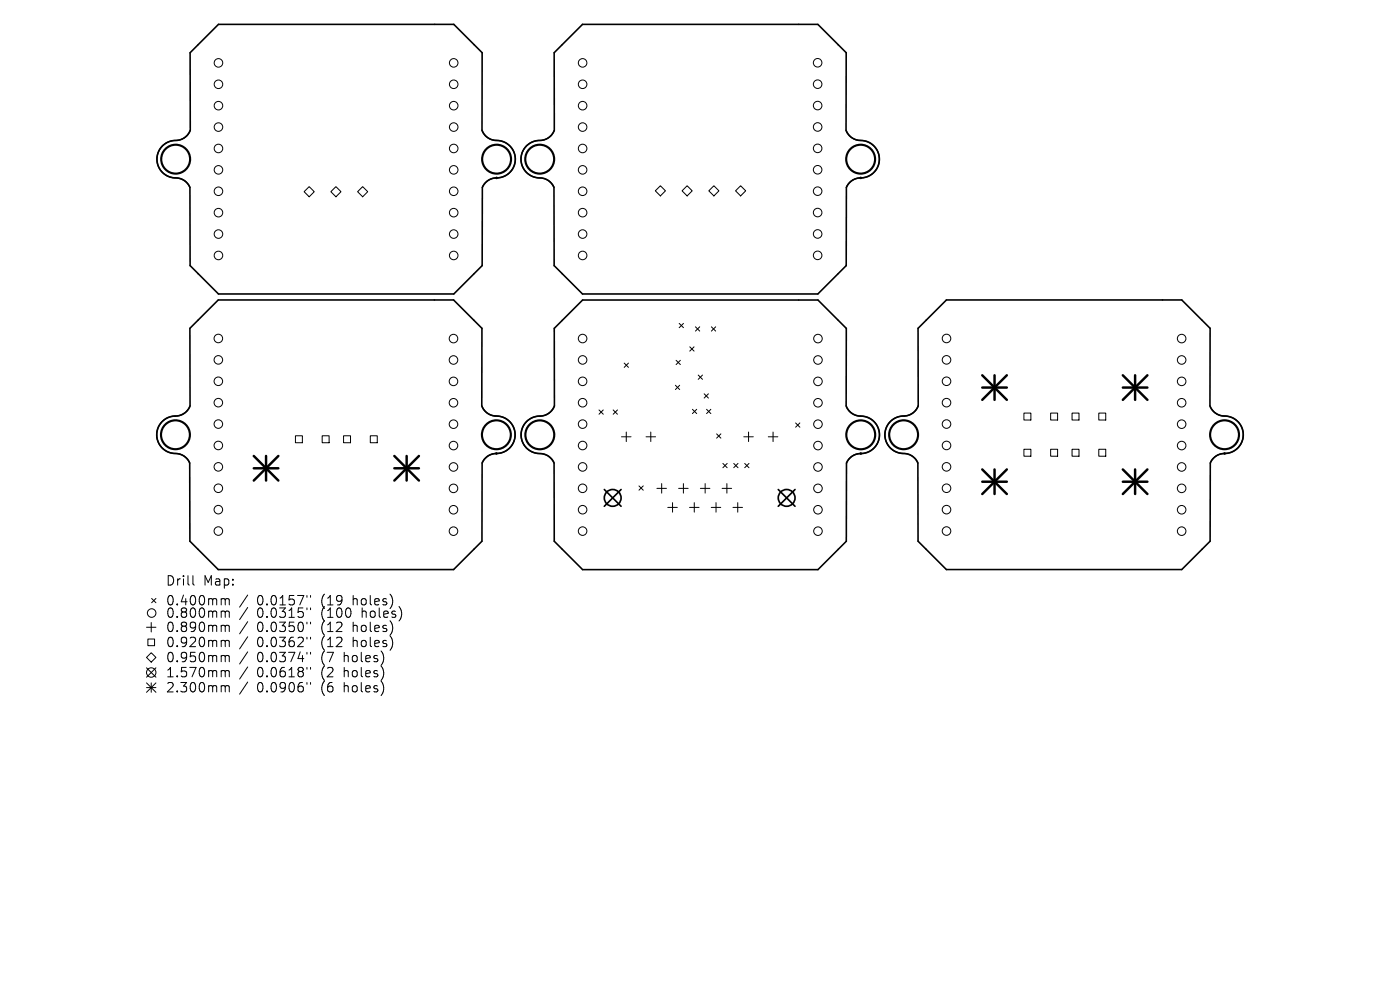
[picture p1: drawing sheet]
<svg xmlns="http://www.w3.org/2000/svg" width="297mm" height="210mm" viewBox="0 0 297 210" stroke-linecap="round" stroke-linejoin="round" font-family="sans-serif">
<defs><g id="words">
<g font-size="2.8">
<text x="35.1" y="124.5">Drill</text>
<text x="43.1" y="124.5">Map:</text>
<text x="35.1" y="128.7">0.400mm</text>
<text x="35.1" y="131.3">0.800mm</text>
<text x="54.5" y="128.7">0.0157&quot;</text>
<text x="54.5" y="131.3">0.0315&quot;</text>
<text x="68.3" y="128.7">(19</text>
<text x="68.3" y="131.3">(100</text>
<text x="75.1" y="128.7">holes)</text>
<text x="77" y="131.3">holes)</text>
<text x="35.1" y="134.4">0.890mm</text>
<text x="35.1" y="137.6">0.920mm</text>
<text x="54.5" y="134.4">0.0350&quot;</text>
<text x="54.5" y="137.6">0.0362&quot;</text>
<text x="68.3" y="134.4">(12</text>
<text x="68.3" y="137.6">(12</text>
<text x="75.1" y="134.4">holes)</text>
<text x="75.1" y="137.6">holes)</text>
<text x="35.1" y="140.8">0.950mm</text>
<text x="35.1" y="144">1.570mm</text>
<text x="54.5" y="140.8">0.0374&quot;</text>
<text x="54.5" y="144">0.0618&quot;</text>
<text x="68.3" y="140.8">(7</text>
<text x="68.3" y="144">(2</text>
<text x="73.2" y="140.8">holes)</text>
<text x="73.2" y="144">holes)</text>
<text x="35.1" y="147.2">2.300mm</text>
<text x="54.5" y="147.2">0.0906&quot;</text>
<text x="68.3" y="147.2">(6</text>
<text x="73.2" y="147.2">holes)</text>
</g>
</g></defs>
<path d="M40.3 11.2l6-6h50l6 6v16.4a3.6 3.6 0 0 0 3.7 2.3 4 4 0 0 1 3.3 4.5 4 4 0 0 1-4.4 3.4l-.9 .2-.7 .5-1 1.3v16.5l-6 6.1h-50l-6-6.1v-16.5a3.6 3.6 0 0 0-3.7-2.1 4 4 0 0 1-3.2-4.6 4 4 0 0 1 4.5-3.4l1.4-.6 .6-.7 .5-.8zM123.6 5.2h49.9l6 6v16.4a3.6 3.6 0 0 0 3.8 2.3 4 4 0 0 1 3.2 4.5 4 4 0 0 1-4.4 3.4l-1.4 .6-.7 .6-.4 .8-.1 16.5-6 6.1h-49.9l-6-6.1-.1-16.5a3.6 3.6 0 0 0-3.7-2.1 4 4 0 0 1-3.2-4.6 4 4 0 0 1 4.5-3.4l1.4-.6 .7-.7 .4-.8v-16.4zM46.3 63.6h49.9l6 6v16.5a3.6 3.6 0 0 0 3.8 2.2 4 4 0 0 1 3.2 4.5 4 4 0 0 1-4.3 3.4l-1.5 .6-.7 .6-.4 .8-.1 16.6-6 6h-49.9l-6-6-.1-16.6a3.6 3.6 0 0 0-3.7-2.1 4 4 0 0 1-3.2-4.6 4 4 0 0 1 4.5-3.3l.9-.3 .7-.5 .9-1.3v-16.5zM123.6 63.6h49.9l6 6.1v16.4a3.6 3.6 0 0 0 3.8 2.2 4 4 0 0 1 3.2 4.5 4 4 0 0 1-4.3 3.4l-1.5 .6-.7 .6-.4 .8-.1 16.6-6 6h-49.9l-6-6-.1-16.6a3.6 3.6 0 0 0-3.7-2 4 4 0 0 1-3.2-4.6 4 4 0 0 1 4.5-3.4l1.5-.6 .6-.7 .4-.8v-16.4zM194.8 69.6l6-6h49.9l6 6v16.5a3.6 3.6 0 0 0 3.8 2.2 4 4 0 0 1 3.2 4.5 4 4 0 0 1-4.4 3.4l-.8 .3-.8 .5-.9 1.2-.1 16.6-6 6h-49.9l-6-6-.1-16.6a3.6 3.6 0 0 0-3.7-2.1 4 4 0 0 1-3.2-4.6 4 4 0 0 1 4.5-3.3l1.4-.7 .7-.6 .4-.8z" fill="none" stroke="#000" stroke-width=".34"/>
<g fill="#000" stroke="#000" stroke-width=".21">
<circle cx="105.4" cy="37.7" r=".17"/>
<circle cx="182.6" cy="37.7" r=".17"/>
<circle cx="105.3" cy="96.2" r=".17"/>
<circle cx="182.6" cy="96.2" r=".17"/>
<circle cx="259.8" cy="96.2" r=".17"/>
</g>
<g fill="none" stroke="#000" stroke-width=".45">
<circle cx="37.3" cy="33.8" r="3.1"/>
<circle cx="105.4" cy="33.8" r="3.1"/>
<circle cx="114.5" cy="33.8" r="3.1"/>
<circle cx="182.6" cy="33.8" r="3.1"/>
<circle cx="37.2" cy="92.2" r="3.1"/>
<circle cx="105.3" cy="92.2" r="3.1"/>
<circle cx="114.5" cy="92.2" r="3.1"/>
<circle cx="182.6" cy="92.2" r="3.1"/>
<circle cx="191.7" cy="92.2" r="3.1"/>
<circle cx="259.8" cy="92.2" r="3.1"/>
</g>
<g fill="none" stroke="#000" stroke-width=".21">
<path d="M132.4 77l.9 .9M133.3 77l-.9 .9M143.4 76.4l.9 .9M144.1 68.6l.9 .9M144.3 76.4l-.9 .9M145 68.6l-.9 .9M146.3 73.6l.9 .9M147.2 73.6l-.9 .9M147.5 69.3l.9 .9M148.1 79.6l.9 .9M148.4 69.3l-.9 .9M149 79.6l-.9 .9"/>
<path d="M150.9 69.3l.9 .9M151.8 69.3l-.9 .9M62.7 92.4h1.4v1.5h-1.4zM68.3 92.4h1.5v1.5h-1.5zM72.9 92.4h1.5v1.5h-1.5zM78.6 92.4h1.4v1.5h-1.4zM127.1 87l.9 .9M128 87l-.9 .9M130.1 87l.9 .9M131 87l-.9 .9M131.9 92.7h2M132.9 91.6v2.1"/>
<path d="M137 92.7h2.1M138.1 91.6v2.1M143.3 81.7l.9 .9M144.2 81.7l-.9 .9M146.9 86.8l.9 .9M147.8 86.8l-.9 .9M149.4 83.5l.9 .9M149.9 86.8l.9 .9M150.3 83.5l-.9 .9M150.8 86.8l-.9 .9M152 92l.9 .9M152.9 92l-.9 .9"/>
<path d="M153.4 98.3l.9 .9M154.3 98.3l-.9 .9M155.7 98.3l.9 .9M156.6 98.3l-.9 .9M157.8 92.7h2M158 98.3l.9 .9M158.8 91.6v2.1M158.9 98.3l-.9 .9M163 92.7h2M164 91.6v2.1M168.8 89.7l.9 .9M169.7 89.7l-.9 .9"/>
<path d="M217.2 87.6h1.5v1.5h-1.5zM217.2 95.3h1.5v1.5h-1.5zM222.9 87.6h1.5v1.5h-1.5zM222.9 95.3h1.5v1.5h-1.5zM227.4 87.6h1.5v1.5h-1.5zM227.4 95.3h1.5v1.5h-1.5zM233.1 87.6h1.5v1.5h-1.5zM233.1 95.3h1.5v1.5h-1.5zM135.6 103.1l.9 .9M136.5 103.1l-.9 .9M139.4 103.6h2M140.4 102.6v2"/>
<path d="M141.7 107.6h2M142.7 106.6v2M144 103.6h2M145 102.6v2M146.3 107.6h2M147.3 106.6v2M148.6 103.6h2M149.6 102.6v2M150.9 107.6h2M151.9 106.6v2M153.2 103.6h2M154.2 102.6v2"/>
<path d="M155.5 107.6h2M156.5 106.6v2M31.1 139.5l1-1 1 1-1 1zM31.1 133.1h2M31.4 135.6h1.4v1.4h-1.4zM32.1 132.1v2M32.2 127l.9 .9M33.1 127l-.9 .9M40.9 122.1v1.7l.3 .3M47.2 127l.5 .1 .1 .2M47.2 129.6h.3l.3 .3M47.2 132.6l.5 .1 .1 .2"/>
<path d="M47.2 135.8l.5 .1 .1 .2M47.2 139l.5 .1 .1 .2M47.8 139.3l.3-.3 .4 .1 .1 1.3M47.8 127.3l.3-.3 .4 .1 .1 1.2M47.8 127.3v1M47.8 129.9v1.1M47.8 132.9v1.1M47.8 136.1v1.1M47.8 139.3v1.1M47.8 129.9l.3-.3 .4 .1 .1 1.3M47.8 132.9l.3-.3 .4 .1 .1 1.3M47.8 136.1l.3-.3 .4 .1 .1 1.3"/>
<path d="M52.5 126.2l-1.7 2.6M52.5 128.9l-1.7 2.5M52.5 131.9l-1.7 2.6M52.5 135.1l-1.7 2.6M52.5 138.3l-1.7 2.6M65.1 126.3v.4M65.1 129v.3M65.1 132v.4M65.1 135.2v.4M65.1 138.4v.4M65.9 126.3v.4M65.9 129v.3"/>
<path d="M65.9 132v.4M65.9 135.2v.4M65.9 138.4v.4M31.1 141.7l2 2M31.1 144.9l2 2M31.1 145.9h2M32.1 144.9v2M33.1 141.7l-2 2M33.1 144.9l-2 2M47.2 142.2l.5 .1 .1 .2M47.2 145.4h.3l.3 .3M47.8 142.5v1.1"/>
<path d="M47.8 145.7v1.1M47.8 142.5l.3-.3 .4 .1 .1 1.3M47.8 145.7l.3-.3 .4 .1 .1 1.3M52.5 141.5l-1.7 2.6M52.5 144.7l-1.7 2.6M65.1 141.6v.4M65.1 144.8v.4M65.9 141.6v.4M65.9 144.8v.4"/>
<circle cx="46.3" cy="17.9" r=".91"/>
<circle cx="46.3" cy="13.3" r=".91"/>
<circle cx="96.3" cy="13.3" r=".91"/>
<circle cx="96.3" cy="17.9" r=".91"/>
<circle cx="123.6" cy="13.3" r=".91"/>
<circle cx="123.6" cy="17.9" r=".91"/>
<circle cx="173.5" cy="13.3" r=".91"/>
<circle cx="173.5" cy="17.9" r=".91"/>
<circle cx="46.3" cy="31.5" r=".91"/>
<circle cx="46.3" cy="27" r=".91"/>
<circle cx="46.3" cy="22.4" r=".91"/>
<circle cx="46.3" cy="36" r=".91"/>
<circle cx="96.3" cy="22.4" r=".91"/>
<circle cx="96.3" cy="31.5" r=".91"/>
<circle cx="96.3" cy="27" r=".91"/>
<circle cx="96.3" cy="36" r=".91"/>
<circle cx="123.6" cy="22.4" r=".91"/>
<circle cx="123.6" cy="31.5" r=".91"/>
<circle cx="123.6" cy="27" r=".91"/>
<circle cx="123.6" cy="36" r=".91"/>
<circle cx="173.5" cy="22.4" r=".91"/>
<circle cx="173.5" cy="31.5" r=".91"/>
<circle cx="173.5" cy="26.9" r=".91"/>
<circle cx="173.5" cy="36" r=".91"/>
<circle cx="46.3" cy="54.2" r=".91"/>
<circle cx="46.3" cy="45.1" r=".91"/>
<circle cx="46.3" cy="49.7" r=".91"/>
<circle cx="46.3" cy="40.6" r=".91"/>
<circle cx="96.3" cy="49.7" r=".91"/>
<circle cx="96.3" cy="54.2" r=".91"/>
<circle cx="96.3" cy="45.1" r=".91"/>
<circle cx="96.3" cy="40.6" r=".91"/>
<circle cx="123.6" cy="49.7" r=".91"/>
<circle cx="123.6" cy="54.2" r=".91"/>
<circle cx="123.6" cy="45.1" r=".91"/>
<circle cx="123.6" cy="40.6" r=".91"/>
<circle cx="173.5" cy="40.6" r=".91"/>
<circle cx="173.5" cy="49.6" r=".91"/>
<circle cx="173.5" cy="54.2" r=".91"/>
<circle cx="173.5" cy="45.1" r=".91"/>
<circle cx="46.3" cy="71.8" r=".91"/>
<circle cx="46.3" cy="76.3" r=".91"/>
<circle cx="96.2" cy="76.4" r=".91"/>
<circle cx="96.2" cy="71.8" r=".91"/>
<circle cx="123.6" cy="71.8" r=".91"/>
<circle cx="123.6" cy="76.4" r=".91"/>
<circle cx="173.5" cy="76.4" r=".91"/>
<circle cx="173.5" cy="71.8" r=".91"/>
<circle cx="200.8" cy="71.8" r=".91"/>
<circle cx="200.8" cy="76.3" r=".91"/>
<circle cx="250.7" cy="76.4" r=".91"/>
<circle cx="250.7" cy="71.8" r=".91"/>
<circle cx="46.3" cy="85.4" r=".91"/>
<circle cx="46.3" cy="80.9" r=".91"/>
<circle cx="46.3" cy="99" r=".91"/>
<circle cx="46.3" cy="94.5" r=".91"/>
<circle cx="46.3" cy="90" r=".91"/>
<circle cx="96.2" cy="85.4" r=".91"/>
<circle cx="96.2" cy="80.9" r=".91"/>
<circle cx="96.2" cy="99.1" r=".91"/>
<circle cx="96.2" cy="94.5" r=".91"/>
<circle cx="96.2" cy="90" r=".91"/>
<circle cx="123.6" cy="85.4" r=".91"/>
<circle cx="123.6" cy="80.9" r=".91"/>
<circle cx="123.6" cy="94.5" r=".91"/>
<circle cx="123.6" cy="99" r=".91"/>
<circle cx="123.6" cy="90" r=".91"/>
<circle cx="173.5" cy="99.1" r=".91"/>
<circle cx="173.5" cy="90" r=".91"/>
<circle cx="173.5" cy="80.9" r=".91"/>
<circle cx="173.5" cy="94.5" r=".91"/>
<circle cx="173.5" cy="85.4" r=".91"/>
<circle cx="200.8" cy="90" r=".91"/>
<circle cx="200.8" cy="80.9" r=".91"/>
<circle cx="200.8" cy="85.4" r=".91"/>
<circle cx="200.8" cy="99" r=".91"/>
<circle cx="200.8" cy="94.5" r=".91"/>
<circle cx="250.7" cy="90" r=".91"/>
<circle cx="250.7" cy="99.1" r=".91"/>
<circle cx="250.7" cy="94.5" r=".91"/>
<circle cx="250.7" cy="80.9" r=".91"/>
<circle cx="250.7" cy="85.4" r=".91"/>
<circle cx="46.3" cy="112.7" r=".91"/>
<circle cx="46.3" cy="103.6" r=".91"/>
<circle cx="46.3" cy="108.1" r=".91"/>
<circle cx="96.2" cy="103.6" r=".91"/>
<circle cx="96.2" cy="108.1" r=".91"/>
<circle cx="96.2" cy="112.7" r=".91"/>
<circle cx="123.6" cy="108.1" r=".91"/>
<circle cx="123.6" cy="103.6" r=".91"/>
<circle cx="123.6" cy="112.7" r=".91"/>
<circle cx="173.5" cy="103.6" r=".91"/>
<circle cx="173.5" cy="112.7" r=".91"/>
<circle cx="173.5" cy="108.1" r=".91"/>
<circle cx="200.8" cy="112.6" r=".91"/>
<circle cx="200.8" cy="108.1" r=".91"/>
<circle cx="200.8" cy="103.6" r=".91"/>
<circle cx="250.7" cy="108.1" r=".91"/>
<circle cx="250.7" cy="112.7" r=".91"/>
<circle cx="250.7" cy="103.6" r=".91"/>
<circle cx="32.2" cy="130" r=".91"/>
<circle cx="32.1" cy="142.7" r="1"/>
</g>
<path d="M64.5 40.7l1.1-1.1 1.1 1.1-1.1 1zM70.2 40.7l1.1-1.1 1 1.1-1 1zM75.9 40.7l1-1.1 1.1 1.1-1.1 1zM139 40.5l1.1-1.1 1.1 1.1-1.1 1.1zM144.7 40.5l1.1-1.1 1 1.1-1 1.1zM150.4 40.5l1-1.1 1.1 1.1-1.1 1.1zM156 40.5l1.1-1.1 1.1 1.1-1.1 1.1z" fill="none" stroke="#000" stroke-width=".22"/>
<g fill="none" stroke="#000" stroke-width=".36">
<path d="M128.2 103.8l3.6 3.6M131.8 103.8l-3.6 3.6M165.1 103.8l3.6 3.6M168.7 103.8l-3.6 3.6"/>
<circle cx="130" cy="105.6" r="1.78"/>
<circle cx="166.9" cy="105.6" r="1.78"/>
</g>
<g fill="none" stroke="#000" stroke-width=".52">
<path d="M208.4 79.6l5.2 5.2M211 79.6v5.2M213.6 79.6l-5.2 5.2M238.2 79.6l5.2 5.2M240.8 79.6v5.2M243.4 79.6l-5.2 5.2M53.8 96.7l5.3 5.2M53.8 99.3h5.3M56.4 96.7v5.2M59.1 96.7l-5.3 5.2M83.7 99.3h5.2M83.7 96.7l5.2 5.2"/>
<path d="M86.3 96.7v5.2M88.9 96.7l-5.2 5.2M208.4 82.2h5.2M208.4 99.6l5.2 5.2M211 99.6v5.2M213.6 99.6l-5.2 5.2M238.2 82.2h5.2M238.2 99.6l5.2 5.2M240.8 99.6v5.2M243.4 99.6l-5.2 5.2M208.4 102.2h5.2M238.2 102.2h5.2"/>
</g>
<use href="#words"/>
</svg>
